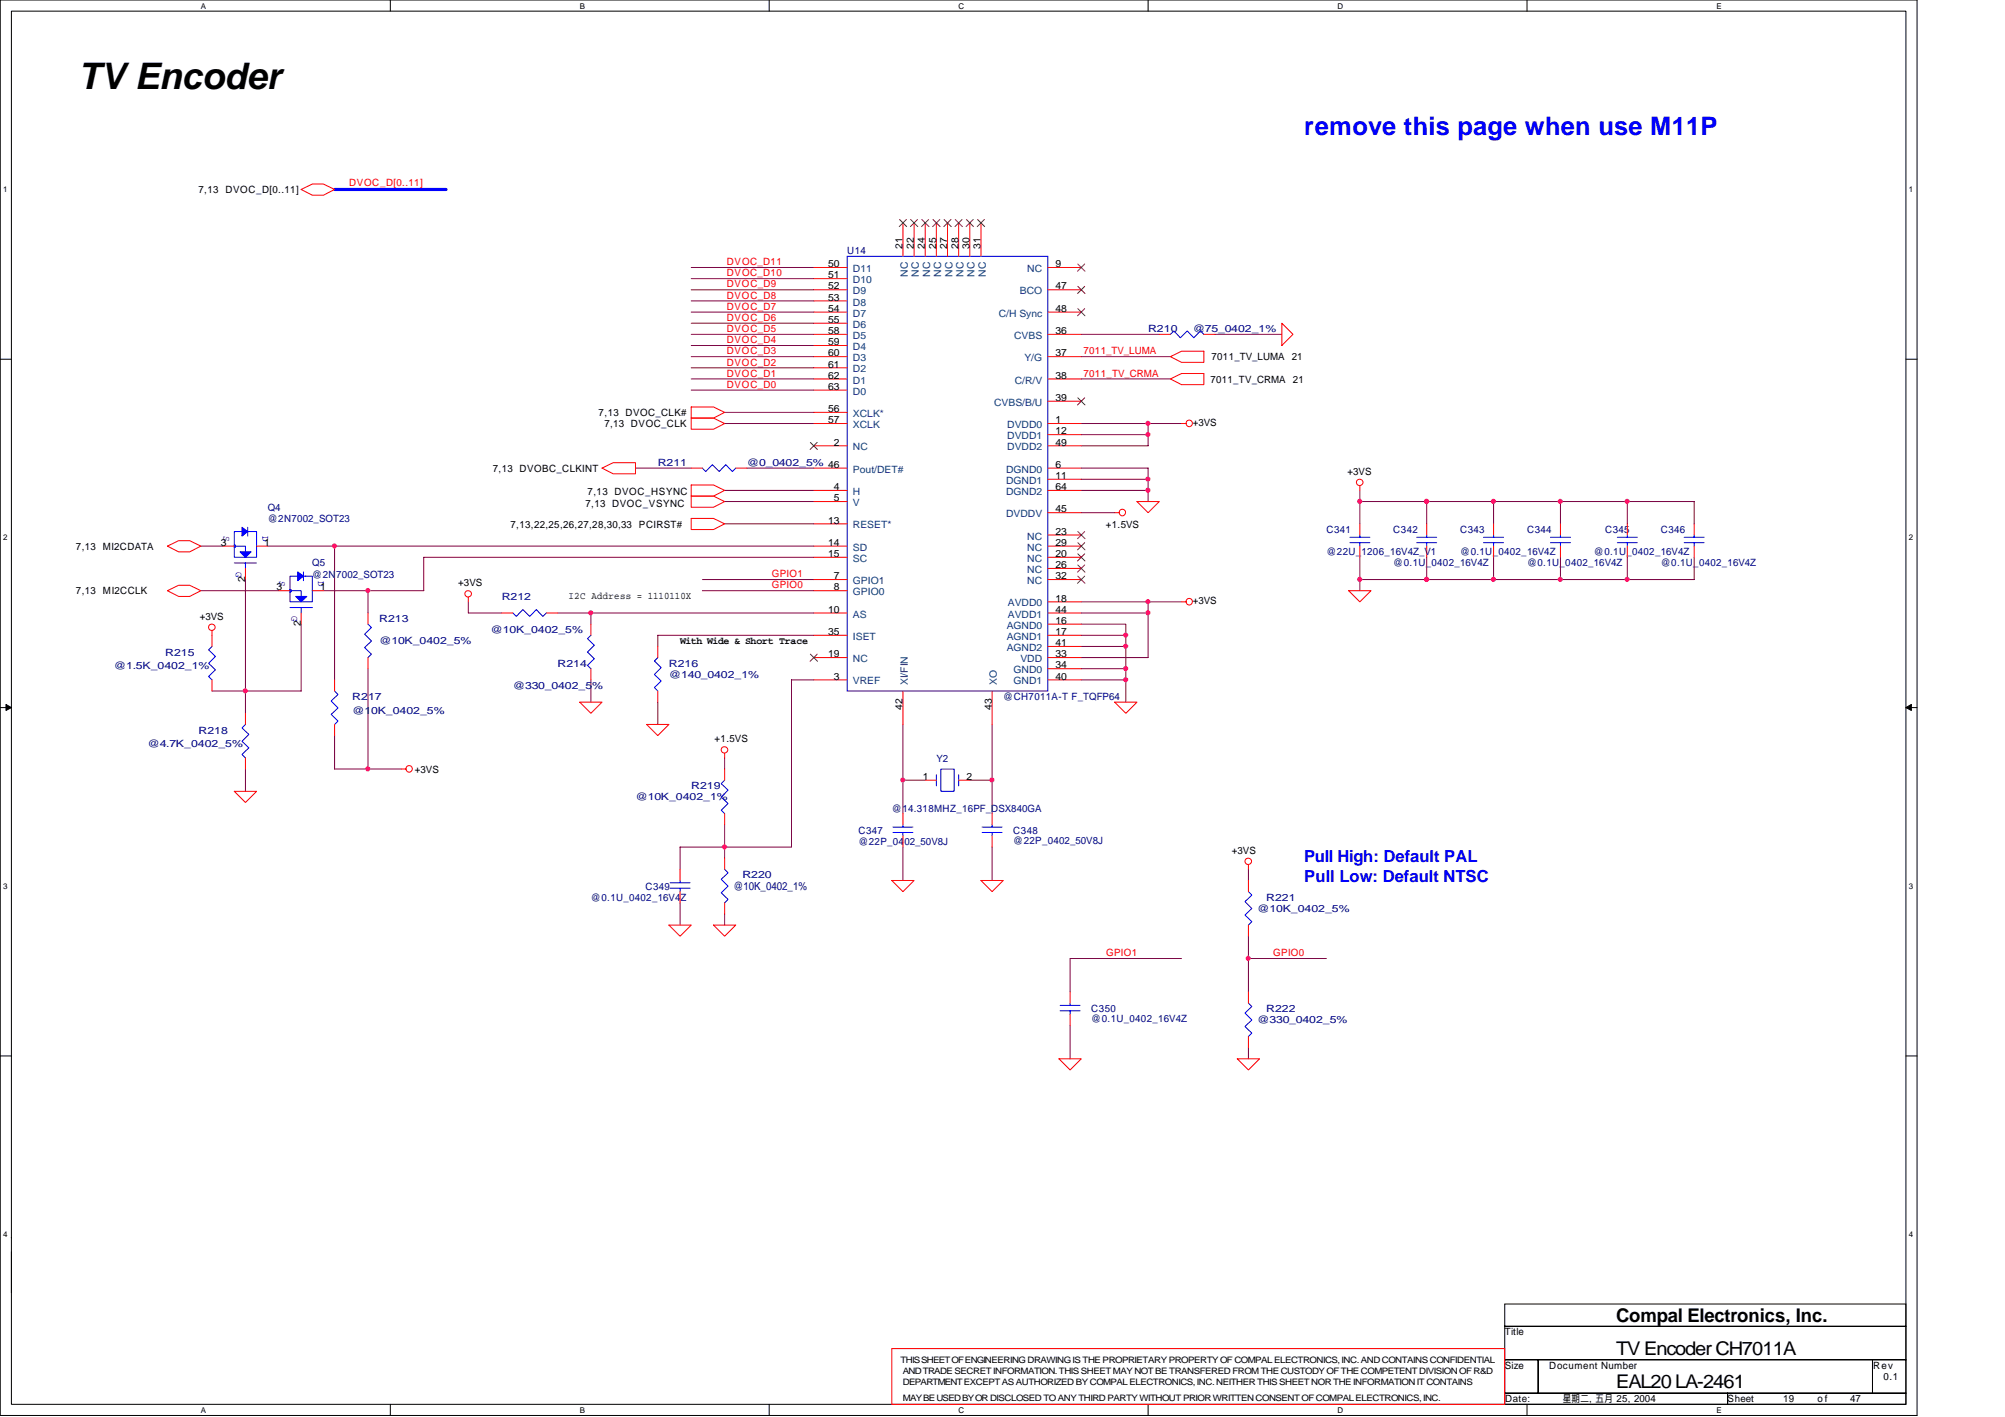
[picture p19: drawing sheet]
<svg xmlns="http://www.w3.org/2000/svg" width="297mm" height="210mm" viewBox="0 0 297 210" stroke-linecap="round" stroke-linejoin="round" font-family="sans-serif">
<defs><g id="words">
<text font-size="5.4" x="11.6" y="13.3">TV Encoder</text>
<text font-size="3.8" fill="#00f" x="193.2" y="20">remove this page when use M11P</text>
<g font-size="2.8">
<text x="239.4" y="195.8">Compal Electronics, Inc.</text>
<text x="239.4" y="200.7">TV Encoder CH7011A</text>
<text x="239.4" y="205.6">EAL20 LA-2461</text>
</g>
<g font-size="2.5" fill="#00f">
<text x="193.2" y="127.7">Pull High: Default PAL</text>
<text x="193.2" y="130.6">Pull Low: Default NTSC</text>
</g>
<text font-size="1.7" fill="#000080" x="108.7" y="131.9">@10K_0402_1%</text>
<g font-size="1.5">
<text x="29.4" y="28.6">7,13 DVOC_D[0..11]</text>
<text x="122.7" y="39.6">50</text>
<text x="122.7" y="41.2">51</text>
<text x="133.7" y="36.8" transform="rotate(-90 133.7 36.8)">21</text>
<text x="135.4" y="36.8" transform="rotate(-90 135.4 36.8)">22</text>
<text x="137" y="36.8" transform="rotate(-90 137 36.8)">24</text>
<text x="138.7" y="36.8" transform="rotate(-90 138.7 36.8)">25</text>
<text x="140.3" y="36.8" transform="rotate(-90 140.3 36.8)">27</text>
<text x="142" y="36.8" transform="rotate(-90 142 36.8)">28</text>
<text x="143.6" y="36.8" transform="rotate(-90 143.6 36.8)">30</text>
<text x="145.3" y="36.8" transform="rotate(-90 145.3 36.8)">31</text>
<text x="156.4" y="39.6">9</text>
<text x="122.7" y="42.9">52</text>
<text x="122.7" y="44.5">53</text>
<text x="122.7" y="46.2">54</text>
<text x="122.7" y="47.8">55</text>
<text x="156.4" y="46.2">48</text>
<text x="156.4" y="42.9">47</text>
<text x="122.7" y="49.5">58</text>
<text x="122.7" y="51.1">59</text>
<text x="122.7" y="52.8">60</text>
<text x="156.4" y="52.8">37</text>
<text x="156.4" y="49.5">36</text>
<text x="179.5" y="53.4">7011_TV_LUMA</text>
<text x="191.4" y="53.4">21</text>
<text x="122.7" y="54.4">61</text>
<text x="122.7" y="56.1">62</text>
<text x="122.7" y="57.7">63</text>
<text x="156.4" y="59.4">39</text>
<text x="156.4" y="56.1">38</text>
<text x="179.3" y="56.7">7011_TV_CRMA</text>
<text x="191.6" y="56.7">21</text>
<text x="88.7" y="61.6">7,13 DVOC_CLK#</text>
<text x="89.5" y="63.3">7,13 DVOC_CLK</text>
<text x="122.7" y="61">56</text>
<text x="122.7" y="62.7">57</text>
<text x="123.5" y="66">2</text>
<text x="156.4" y="62.7">1</text>
<text x="156.4" y="64.3">12</text>
<text x="156.4" y="66">49</text>
<text x="176.7" y="63.1">+3VS</text>
<text x="73" y="69.9">7,13 DVOBC_CLKINT</text>
<text x="156.4" y="69.3">6</text>
<text x="156.4" y="71">11</text>
<text x="199.6" y="70.4">+3VS</text>
<text x="86.7" y="75.1">7,13 DVOC_VSYNC</text>
<text x="87" y="73.3">7,13 DVOC_HSYNC</text>
<text x="122.7" y="77.6">13</text>
<text x="123.5" y="72.6">4</text>
<text x="123.5" y="74.3">5</text>
<text x="156.4" y="72.6">64</text>
<text x="156.4" y="75.9">45</text>
<text x="11.3" y="81.4">7,13 MI2CDATA</text>
<text x="32.7" y="80.9">3</text>
<text x="39.2" y="80.9">1</text>
<text x="75.6" y="78.1">7,13,22,25,26,27,28,30,33</text>
<text x="94.7" y="78.1">PCIRST#</text>
<text x="122.7" y="80.9">14</text>
<text x="122.7" y="82.5">15</text>
<text x="156.4" y="79.2">23</text>
<text x="156.4" y="80.9">29</text>
<text x="156.4" y="82.5">20</text>
<text x="163.8" y="78.3">+1.5VS</text>
<text x="11.3" y="88.1">7,13 MI2CCLK</text>
<text x="36.3" y="86.2" transform="rotate(-90 36.3 86.2)">2</text>
<text x="41" y="87.5">3</text>
<text x="47.4" y="87.5">1</text>
<text x="67.9" y="86.9">+3VS</text>
<text x="84.2" y="88.7">I2C Address = 1110110X</text>
<text x="123.5" y="85.8">7</text>
<text x="123.5" y="87.5">8</text>
<text x="156.4" y="84.2">26</text>
<text x="156.4" y="85.8">32</text>
<text x="156.4" y="89.1">18</text>
<text x="176.7" y="89.5">+3VS</text>
<text x="29.6" y="91.8">+3VS</text>
<text x="44.6" y="92.8" transform="rotate(-90 44.6 92.8)">2</text>
<text x="100.7" y="95.3">With Wide &amp; Short Trace</text>
<text x="122.7" y="90.8">10</text>
<text x="122.7" y="94.1">35</text>
<text x="156.4" y="90.8">44</text>
<text x="156.4" y="92.4">16</text>
<text x="156.4" y="94.1">17</text>
<text x="156.4" y="95.7">41</text>
<text x="122.7" y="97.4">19</text>
<text x="123.5" y="100.7">3</text>
<text x="156.4" y="99">34</text>
<text x="156.4" y="100.7">40</text>
<text x="156.4" y="97.4">33</text>
<text x="133.7" y="105.2" transform="rotate(-90 133.7 105.2)">42</text>
<text x="146.9" y="105.2" transform="rotate(-90 146.9 105.2)">43</text>
<text x="105.9" y="110">+1.5VS</text>
<text x="61.5" y="114.5">+3VS</text>
<text x="136.7" y="115.5">1</text>
<text x="143.2" y="115.5">2</text>
<text x="182.5" y="126.5">+3VS</text>
<text x="222.9" y="197.8">Title</text>
<text x="222.9" y="202.8">Size</text>
<text x="229.5" y="202.8">Document Number</text>
<text x="277.5" y="202.8">Rev</text>
<text x="223" y="207.7">Date:</text>
<text x="231.5" y="207.7">星期二 五月 25, 2004</text>
<text x="235.5" y="207.7">,</text>
<text x="255.9" y="207.7">Sheet</text>
<text x="264.2" y="207.7">19</text>
<text x="269.3" y="207.7">o f</text>
<text x="274.1" y="207.7">47</text>
<text x="279.1" y="204.4">0.1</text>
</g>
<g font-size="1.5" fill="#f00">
<text x="51.7" y="27.6">DVOC_D[0..11]</text>
<text x="107.7" y="39.3">DVOC_D11</text>
<text x="107.7" y="40.9">DVOC_D10</text>
<text x="107.7" y="47.5">DVOC_D6</text>
<text x="107.7" y="45.9">DVOC_D7</text>
<text x="107.7" y="42.6">DVOC_D9</text>
<text x="107.7" y="44.2">DVOC_D8</text>
<text x="107.7" y="52.5">DVOC_D3</text>
<text x="107.7" y="50.8">DVOC_D4</text>
<text x="107.7" y="49.2">DVOC_D5</text>
<text x="160.5" y="52.5">7011_TV_LUMA</text>
<text x="107.7" y="57.4">DVOC_D0</text>
<text x="107.7" y="55.8">DVOC_D1</text>
<text x="107.7" y="54.1">DVOC_D2</text>
<text x="160.5" y="55.8">7011_TV_CRMA</text>
<text x="114.3" y="85.5">GPIO1</text>
<text x="114.3" y="87.2">GPIO0</text>
<text x="163.9" y="141.6">GPIO1</text>
<text x="188.6" y="141.6">GPIO0</text>
</g>
<g font-size="1.5" fill="#000080">
<text x="125.5" y="37.7">U14</text>
<text x="170.1" y="49.2">R210</text>
<text x="176.7" y="49.2">@75_0402_1%</text>
<text x="97.4" y="69">R211</text>
<text x="110.7" y="69">@0_0402_5% 46</text>
<text x="39.7" y="75.6">Q4</text>
<text x="39.7" y="77.3">@2N7002_SOT23</text>
<text x="46.3" y="83.9">Q5</text>
<text x="196.5" y="79">C341</text>
<text x="196.5" y="82.3">@22U_1206_16V4Z_V1</text>
<text x="206.4" y="79">C342</text>
<text x="206.4" y="83.9">@0.1U_0402_16V4Z</text>
<text x="216.3" y="79">C343</text>
<text x="216.3" y="82.3">@0.1U_0402_16V4Z</text>
<text x="226.2" y="79">C344</text>
<text x="226.2" y="83.9">@0.1U_0402_16V4Z</text>
<text x="236.1" y="82.3">@0.1U_0402_16V4Z</text>
<text x="237.8" y="79">C345</text>
<text x="246" y="79">C346</text>
<text x="246" y="83.9">@0.1U_0402_16V4Z</text>
<text x="46.3" y="85.6">@2N7002_SOT23</text>
<text x="74.3" y="88.9">R212</text>
<text x="56.2" y="92.2">R213</text>
<text x="56.2" y="95.5">@10K_0402_5%</text>
<text x="72.7" y="93.8">@10K_0402_5%</text>
<text x="16.9" y="99.1">@1.5K_0402_1%</text>
<text x="24.5" y="97.1">R215</text>
<text x="82.6" y="98.8">R214</text>
<text x="99.1" y="98.8">R216</text>
<text x="99.1" y="100.4">@140_0402_1%</text>
<text x="52.2" y="103.7">R217</text>
<text x="52.2" y="105.7">@10K_0402_5%</text>
<text x="76" y="102.1">@330_0402_5%</text>
<text x="148.6" y="103.7">@CH7011A-T F_TQFP64</text>
<text x="21.8" y="110.7">@4.7K_0402_5%</text>
<text x="29.4" y="108.7">R218</text>
<text x="138.7" y="112.8">Y2</text>
<text x="94.1" y="118.6">@10K_0402_1%</text>
<text x="102.4" y="116.9">R219</text>
<text x="127.2" y="123.5">C347</text>
<text x="127.2" y="125.2">@22P_0402_50V8J</text>
<text x="132.1" y="120.2">@14.318MHZ_16PF_DSX840GA</text>
<text x="150.1" y="123.5">C348</text>
<text x="150.1" y="125">@22P_0402_50V8J</text>
<text x="95.6" y="131.8">C349</text>
<text x="110" y="130.1">R220</text>
<text x="87.5" y="133.4">@0.1U_0402_16V4Z</text>
<text x="186.3" y="135.1">@10K_0402_5%</text>
<text x="187.6" y="133.4">R221</text>
<text x="161.7" y="149.9">C350</text>
<text x="187.6" y="149.9">R222</text>
<text x="161.7" y="151.4">@0.1U_0402_16V4Z</text>
<text x="186.3" y="151.6">@330_0402_5%</text>
</g>
<g font-size="1.5" fill="#004080">
<text x="126.4" y="40.3">D11</text>
<text x="126.4" y="42">D10</text>
<text x="134.5" y="41" transform="rotate(-90 134.5 41)">NC</text>
<text x="136.1" y="41" transform="rotate(-90 136.1 41)">NC</text>
<text x="137.8" y="41" transform="rotate(-90 137.8 41)">NC</text>
<text x="139.4" y="41" transform="rotate(-90 139.4 41)">NC</text>
<text x="141.1" y="41" transform="rotate(-90 141.1 41)">NC</text>
<text x="142.7" y="41" transform="rotate(-90 142.7 41)">NC</text>
<text x="144.4" y="41" transform="rotate(-90 144.4 41)">NC</text>
<text x="146" y="41" transform="rotate(-90 146 41)">NC</text>
<text x="152.2" y="40.3">NC</text>
<text x="126.4" y="43.6">D9</text>
<text x="126.4" y="45.3">D8</text>
<text x="126.4" y="46.9">D7</text>
<text x="148" y="46.9">C/H Sync</text>
<text x="151.1" y="43.6">BCO</text>
<text x="126.4" y="48.6">D6</text>
<text x="126.4" y="50.2">D5</text>
<text x="126.4" y="51.9">D4</text>
<text x="126.4" y="53.5">D3</text>
<text x="150.2" y="50.2">CVBS</text>
<text x="151.8" y="53.5">Y/G</text>
<text x="126.4" y="55.2">D2</text>
<text x="126.4" y="56.8">D1</text>
<text x="126.4" y="58.5">D0</text>
<text x="150.3" y="56.8">C/R/V</text>
<text x="126.4" y="61.8">XCLK*</text>
<text x="126.4" y="63.4">XCLK</text>
<text x="147.3" y="60.1">CVBS/B/U</text>
<text x="149.2" y="63.4">DVDD0</text>
<text x="149.2" y="65.1">DVDD1</text>
<text x="126.4" y="66.7">NC</text>
<text x="126.4" y="70">Pout/DET#</text>
<text x="149.1" y="70">DGND0</text>
<text x="149.1" y="71.7">DGND1</text>
<text x="149.2" y="66.7">DVDD2</text>
<text x="126.4" y="73.3">H</text>
<text x="126.4" y="75">V</text>
<text x="149.1" y="73.3">DGND2</text>
<text x="149.1" y="76.6">DVDDV</text>
<text x="126.4" y="78.3">RESET*</text>
<text x="126.4" y="81.6">SD</text>
<text x="126.4" y="83.2">SC</text>
<text x="152.2" y="79.9">NC</text>
<text x="152.2" y="81.6">NC</text>
<text x="152.2" y="83.2">NC</text>
<text x="126.4" y="86.5">GPIO1</text>
<text x="126.4" y="88.2">GPIO0</text>
<text x="149.3" y="89.8">AVDD0</text>
<text x="152.2" y="84.9">NC</text>
<text x="152.2" y="86.5">NC</text>
<text x="126.4" y="91.5">AS</text>
<text x="126.4" y="94.8">ISET</text>
<text x="149.1" y="93.1">AGND0</text>
<text x="149.1" y="94.8">AGND1</text>
<text x="149.3" y="91.5">AVDD1</text>
<text x="126.4" y="98.1">NC</text>
<text x="126.4" y="101.4">VREF</text>
<text x="134.5" y="101.5" transform="rotate(-90 134.5 101.5)">XI/FIN</text>
<text x="147.7" y="101.5" transform="rotate(-90 147.7 101.5)">XO</text>
<text x="149.1" y="96.4">AGND2</text>
<text x="150.2" y="99.7">GND0</text>
<text x="150.2" y="101.4">GND1</text>
<text x="151.2" y="98.1">VDD</text>
</g>
<g font-size="1.5" fill="#00f">
<text x="33.1" y="79.4" transform="rotate(90 33.1 79.4)">S</text>
<text x="38.9" y="79.4" transform="rotate(90 38.9 79.4)">D</text>
<text x="34.9" y="84.7" transform="rotate(90 34.9 84.7)">G</text>
<text x="41.4" y="86" transform="rotate(90 41.4 86)">S</text>
<text x="47.2" y="86" transform="rotate(90 47.2 86)">D</text>
<text x="43.2" y="91.3" transform="rotate(90 43.2 91.3)">G</text>
</g>
<g font-size="1.3">
<text x="133.4" y="201.9">THIS SHEET OF ENGINEERING DRAWING IS THE PROPRIETARY PROPERTY OF COMPAL ELECTRONICS, INC. AND CONTAINS CONFIDENTIAL</text>
<text x="133.8" y="203.6">AND TRADE SECRET INFORMATION. THIS SHEET MAY NOT BE TRANSFERED FROM THE CUSTODY OF THE COMPETENT DIVISION OF R&amp;D</text>
<text x="133.8" y="205.2">DEPARTMENT EXCEPT AS AUTHORIZED BY COMPAL ELECTRONICS, INC. NEITHER THIS SHEET NOR THE INFORMATION IT CONTAINS</text>
<text x="133.8" y="207.6">MAY BE USED BY OR DISCLOSED TO ANY THIRD PARTY WITHOUT PRIOR WRITTEN CONSENT OF COMPAL ELECTRONICS, INC.</text>
</g>
<g font-size="1.2">
<text x="29.8" y="1.3">A</text>
<text x="85.9" y="1.3">B</text>
<text x="142" y="1.3">C</text>
<text x="198.2" y="1.3">D</text>
<text x="254.3" y="1.3">E</text>
<text x=".5" y="28.5">1</text>
<text x="282.8" y="28.5">1</text>
<text x=".5" y="80.1">2</text>
<text x="282.8" y="80.1">2</text>
<text x=".5" y="131.7">3</text>
<text x="282.8" y="131.7">3</text>
<text x=".5" y="183.3">4</text>
<text x="282.8" y="183.3">4</text>
<text x="29.8" y="209.3">A</text>
<text x="85.9" y="209.3">B</text>
<text x="142" y="209.3">C</text>
<text x="198.2" y="209.3">D</text>
<text x="254.3" y="209.3">E</text>
</g>
</g></defs>
<path d="M0 0h284v209.7h-284zM1.7 1.7h280.7v206.3h-280.7z" fill="none" stroke="#000" stroke-width=".15"/>
<g fill="#fff">
<path d="M29.8 .2h.7v1.3h-.7z"/>
<path d="M29.8 208.2h.7v1.3h-.7z"/>
</g>
<path d="M57.8 0v1.7M57.8 208v1.7" fill="none" stroke="#000" stroke-width=".15"/>
<g fill="#fff">
<path d="M85.9 .2h.7v1.3h-.7z"/>
<path d="M85.9 208.2h.7v1.3h-.7z"/>
</g>
<path d="M114 0v1.7M114 208v1.7" fill="none" stroke="#000" stroke-width=".15"/>
<g fill="#fff">
<path d="M142 .2h.8v1.3h-.8z"/>
<path d="M142 208.2h.8v1.3h-.8z"/>
</g>
<path d="M170.1 0v1.7M170.1 208v1.7" fill="none" stroke="#000" stroke-width=".15"/>
<g fill="#fff">
<path d="M198.2 .2h.8v1.3h-.8z"/>
<path d="M198.2 208.2h.8v1.3h-.8z"/>
</g>
<path d="M226.2 0v1.7M226.2 208v1.7" fill="none" stroke="#000" stroke-width=".15"/>
<g fill="#fff">
<path d="M254.3 .2h.7v1.3h-.7z"/>
<path d="M254.3 208.2h.7v1.3h-.7z"/>
<path d="M.5 27.4h.6v1.3h-.6z"/>
<path d="M282.8 27.4h.6v1.3h-.6z"/>
<path d="M.5 79h.6v1.3h-.6z"/>
<path d="M282.8 79h.6v1.3h-.6z"/>
</g>
<path d="M0 53.2h1.7M282.4 53.2h1.6" fill="none" stroke="#000" stroke-width=".15"/>
<g fill="#fff">
<path d="M.5 130.6h.6v1.3h-.6z"/>
<path d="M282.8 130.6h.6v1.3h-.6z"/>
</g>
<path d="M0 104.8h1.7M282.4 104.8h1.6" fill="none" stroke="#000" stroke-width=".15"/>
<path d="M.9 104.4l.8 .4-.8 .4zM282.4 104.8l.8-.4v.8z" fill="#000" stroke="#000" stroke-width=".15"/>
<g fill="#fff">
<path d="M.5 182.2h.6v1.3h-.6z"/>
<path d="M282.8 182.2h.6v1.3h-.6z"/>
</g>
<path d="M0 156.4h1.7M282.4 156.4h1.6M222.9 193.2h59.5v3.3h-59.5zM222.9 196.5h59.5v4.9h-59.5zM222.9 201.4h5v5h-5zM222.9 206.4h33v1.6h-33zM227.9 201.4h49.5v5h-49.5zM255.9 206.4h26.5v1.6h-26.5zM277.4 201.4h5v5h-5z" fill="none" stroke="#000" stroke-width=".15"/>
<g fill="none" stroke="#800040" stroke-width=".15">
<path d="M102.4 39.6h18.2M102.4 57.8h18.2M102.4 56.1h18.2M102.4 54.5h18.2M102.4 52.8h18.2M102.4 51.2h18.2M102.4 49.5h18.2M102.4 47.9h18.2M102.4 46.2h18.2M102.4 41.3h18.2M102.4 42.9h18.2M102.4 44.6h18.2"/>
<path d="M160.2 56.1h13.2M160.2 52.8h13.2M160.2 49.5h11.5M180 49.5h9.9M94.1 69.3h8.3M107.4 62.7h13.2M107.4 61.1h13.2M107.4 72.6h13.2M107.4 74.3h13.2M107.4 77.6h13.2M110.7 69.3h9.9M160.2 62.7h14.8"/>
<path d="M160.2 75.9h4.9M160.2 69.3h9.9v5M160.2 72.6h9.9M160.2 71h9.9M160.2 64.4h9.9M170.1 62.7v3.3h-9.9M201.5 72.6v1.7h9.9M201.5 74.3v3.3M211.4 74.3h39.6v3.3M211.4 74.3v3.3M221.3 74.3v3.3M231.2 74.3v3.3"/>
<path d="M241.1 74.3v3.3M29.8 87.5h11.5M29.8 80.9h3.3M36.4 85.9v19.8M39.7 80.9h80.9M44.6 92.5v9.9h-13.2M49.6 80.9v19.8M54.5 99.1v14.8h5M54.5 87.5v3.3M69.4 89.2v1.6h4.9M82.6 90.8h38M87.5 90.8v1.7"/>
<path d="M104.1 85.9h16.5M104.1 87.5h16.5M120.6 94.1h-23.2v1.7M120.6 82.5h-57.8v5h-14.9M160.2 92.5h6.6v1.6M160.2 99.1h6.6v4.9M160.2 95.8h6.6M160.2 94.1h6.6M160.2 90.8h9.9M160.2 89.2h14.8M166.8 94.1v5M170.1 89.2v8.2h-9.9"/>
<path d="M201.5 82.5v3.4h9.9M201.5 85.9v1.6M211.4 82.5v3.4M221.3 82.5v3.4M231.2 82.5v3.4M241.1 82.5v3.4M251 82.5v3.4h-39.6M36.4 113.9v3.3M49.6 109v4.9h4.9M87.5 100.7v3.3M97.4 104v3.3M107.4 112.3v1.6"/>
<path d="M120.6 100.7h-3.3v24.8h-9.9v-3.3M133.8 115.6h3.3M133.8 107.3v13.2M143.7 115.6h3.3M147 107.3v13.2M160.2 100.7h6.6M100.8 133.7v3.3M107.4 127.1v-1.6h-6.6v3.3M107.4 135.4v1.6M133.8 125.5v4.9M147 125.5v4.9M185 128.8v1.6"/>
<path d="M185 138.7v8.2M158.5 151.9v4.9M175 142h-16.5v4.9M185 142h11.5M185 155.2v1.6"/>
</g>
<path d="M49.6 28.1h16.5" fill="none" stroke="#00f" stroke-width=".47"/>
<g fill="none" stroke="#f00" stroke-width=".15">
<path d="M44.6 28.1l1.7-.8h1.6l1.7 .8-1.7 .8h-1.6zM120.6 39.6h4.9M133.8 33v5M135.4 33v5M137.1 33v5M138.7 33v5M140.4 33v5M142 33v5M143.7 33v5M145.3 33v5M155.2 39.6h5M120.6 41.3h4.9"/>
<path d="M120.6 42.9h4.9M120.6 44.6h4.9M120.6 46.2h4.9M120.6 47.9h4.9M120.6 49.5h4.9M120.6 51.2h4.9M120.6 52.8h4.9M120.6 54.5h4.9M120.6 56.1h4.9M120.6 57.8h4.9M155.2 42.9h5M155.2 46.2h5"/>
<path d="M155.2 49.5h5M155.2 52.8h5M155.2 56.1h5M155.2 59.4h5M171.7 49.5h1.7M173.4 52.8l1.6-.8h3.3v1.7h-3.3zM173.4 56.1l1.6-.8h3.3v1.7h-3.3zM178.3 49.5h1.7M189.9 47.9l1.7 1.6-1.7 1.7zM89.2 69.3l1.6-.8h3.3v1.7h-3.3zM102.4 60.3h3.3l1.7 .8-1.7 .8h-3.3zM102.4 71.8h3.3l1.7 .8-1.7 .9h-3.3z"/>
<path d="M102.4 73.5h3.3l1.7 .8-1.7 .8h-3.3zM102.4 76.8h3.3l1.7 .8-1.7 .8h-3.3zM102.4 61.9h3.3l1.7 .8-1.7 .9h-3.3zM102.4 69.3h1.7M109 69.3h1.7M120.6 62.7h4.9M120.6 61.1h4.9M120.6 66h4.9M120.6 72.6h4.9M120.6 74.3h4.9M120.6 77.6h4.9M120.6 69.3h4.9"/>
<path d="M155.2 62.7h5M155.2 75.9h5M155.2 66h5M155.2 72.6h5M155.2 69.3h5M155.2 64.4h5M155.2 71h5M155.2 79.2h5M165.1 75.9h.7M168.4 74.3h3.3l-1.6 1.6zM175 62.7h.7M201.5 72v.6"/>
<path d="M201.5 77.6v1.6M211.4 77.6v1.6M221.3 77.6v1.6M231.2 77.6v1.6M241.1 77.6v1.6M251 77.6v1.6M24.8 80.9l1.7-.8h1.6l1.7 .8-1.7 .8h-1.6zM24.8 87.5l1.7-.8h1.6l1.7 .8-1.7 .8h-1.6zM31.4 93.4v2.4M33.1 80.9h1.6M36.4 84.2v1.7M38 80.9h1.7"/>
<path d="M41.3 87.5h1.7M44.6 90.8v1.7M46.3 87.5h1.6M54.5 90.8v1.7M54.5 97.4v1.7M69.4 88.5v.7M74.3 90.8h1.7M80.9 90.8h1.7M87.5 92.5v1.6M87.5 99.1v1.6M97.4 95.8v1.6M120.6 80.9h4.9"/>
<path d="M120.6 82.5h4.9M120.6 85.9h4.9M120.6 87.5h4.9M120.6 90.8h4.9M120.6 94.1h4.9M120.6 97.4h4.9M155.2 89.2h5M155.2 80.9h5M155.2 82.5h5M155.2 85.9h5M155.2 90.8h5M155.2 94.1h5"/>
<path d="M155.2 97.4h5M155.2 92.5h5M155.2 95.8h5M155.2 84.2h5M155.2 99.1h5M175 89.2h.7M199.8 87.5h3.3l-1.6 1.7zM201.5 80.9v1.6M211.4 80.9v1.6M221.3 80.9v1.6M231.2 80.9v1.6M241.1 80.9v1.6"/>
<path d="M251 80.9v1.6M31.4 100.7v1.7M34.7 117.2h3.3l-1.6 1.7zM36.4 105.7v1.6M36.4 112.3v1.6M49.6 100.7v1.7M49.6 107.3v1.7M59.5 113.9h.7M85.9 104h3.3l-1.7 1.7zM95.8 107.3h3.3l-1.7 1.7zM97.4 102.4v1.6M107.4 111.6v.7"/>
<path d="M107.4 113.9v1.7M120.6 100.7h4.9M133.8 102.4v4.9M137.1 115.6h1.6M142 115.6h1.7M147 102.4v4.9M155.2 100.7h5M165.1 104h3.3l-1.6 1.7zM99.1 137h3.3l-1.6 1.7zM100.8 128.8v1.6M100.8 132.1v1.6M105.7 137h3.3l-1.6 1.7z"/>
<path d="M107.4 120.5v1.7M107.4 127.1v1.7M107.4 133.7v1.7M132.1 130.4h3.3l-1.6 1.7zM133.8 120.5v1.7M133.8 123.8v1.7M145.3 130.4h3.3l-1.6 1.7zM147 120.5v1.7M147 123.8v1.7M185 128.1v.7M185 130.4v1.7M185 137v1.7"/>
<path d="M156.9 156.8h3.3l-1.7 1.7zM158.5 146.9v1.7M158.5 150.2v1.7M183.3 156.8h3.3l-1.6 1.7zM185 146.9v1.7M185 153.5v1.7M132.1 199.8h90.8v8.2h-90.8z"/>
<circle cx="166.3" cy="75.9" r=".48"/>
<circle cx="176.2" cy="62.7" r=".48"/>
<circle cx="201.4" cy="71.5" r=".48"/>
<circle cx="31.4" cy="92.9" r=".48"/>
<circle cx="69.4" cy="88" r=".48"/>
<circle cx="176.2" cy="89.1" r=".48"/>
<circle cx="60.6" cy="113.9" r=".48"/>
<circle cx="107.3" cy="111.1" r=".48"/>
<circle cx="184.9" cy="127.6" r=".48"/>
</g>
<path d="M1.7 191.5v-8.2" fill="none" stroke="#000" stroke-width=".15" stroke-dasharray="6.1 2"/>
<g fill="#00f" stroke="#00f" stroke-width=".15">
<path d="M35.6 81.7h1.6l-.8 .8z" fill-rule="evenodd"/>
<path d="M35.9 78.1l.8 .6-.8 .7z" fill-rule="evenodd"/>
<path d="M43.8 88.3h1.7l-.9 .9z" fill-rule="evenodd"/>
<path d="M44.1 84.7l.9 .6-.9 .7z" fill-rule="evenodd"/>
</g>
<g fill="none" stroke="#00f" stroke-width=".15">
<path d="M125.5 38h29.7v64.4h-29.7zM173.4 49.5l.5-.5 1 1 1-1 1 1 .9-1 .5 .5M35.9 78.7h-1.2v2.2v-.2h.2v.4h-.2M36.7 78.7h1.3v3.8h-3.3v-1.6h1.7v.8M36.7 78.1v1.3M104.1 69.3l.5 .5 .9-1 1 1 1-1 1 1 .5-.5M200 79.6h2.9M201.5 79.2v.4M209.9 79.6h2.9M211.4 79.2v.4M219.8 79.6h3M221.3 79.2v.4"/>
<path d="M229.7 79.6h3M231.2 79.2v.4M239.6 79.6h3M241.1 79.2v.4M249.5 79.6h3M251 79.2v.4M31.4 95.8l-.5 .5 1 .9-1 1.1 1 .9-1 1 .5 .5M34.7 83.4h3.3M36.4 83.4v.8M43 90h3.3M44.1 85.3h-1.1v2.2v-.2h.1v.4h-.1M44.6 90v.8"/>
<path d="M45 85.3h1.3v3.9h-3.3v-1.7h1.6v.8M45 84.7v1.3M54.5 92.5l.5 .5-1 .9 1 1.1-1 .9 1 1-.5 .5M76 90.8l.5 .5 1-1 1 1 1-1 .9 1 .5-.5M87.5 94.1l-.5 .5 1.1 1-1.1 1 1.1 1-1.1 1 .5 .5M97.4 97.4l-.5 .5 1.1 1-1.1 1 1.1 1-1.1 1 .5 .5M200 80.4h2.9M201.5 80.4v.5M209.9 80.4h2.9M211.4 80.4v.5M219.8 80.4h3M221.3 80.4v.5"/>
<path d="M229.7 80.4h3M231.2 80.4v.5M239.6 80.4h3M241.1 80.4v.5M249.5 80.4h3M251 80.4v.5M36.4 107.3l-.5 .5 1 1-1 1 1 1-1 1 .5 .5M49.6 102.4l.5 .5-1 .9 1 1.1-1 .9 1 1-.5 .5M107.4 115.6l-.6 .5 1.1 1-1.1 1 1.1 .9-1.1 1 .6 .5M138.7 114.8v1.6M139.4 113.9h1.9v3.3h-1.9zM142 114.8v1.6"/>
<path d="M99.3 131.6h2.9M99.3 130.8h2.9M100.8 130.4v.4M100.8 131.6v.5M107.4 128.8l.5 .5-1.1 1 1.1 1-1.1 .9 1.1 1-.5 .5M132.3 123.3h3M132.3 122.5h3M133.8 122.2v.3M133.8 123.3v.5M145.5 123.3h3M145.5 122.5h3M147 122.2v.3"/>
<path d="M147 123.3v.5M185 132.1l.5 .5-1.1 1 1.1 1-1.1 1 1.1 .9-.5 .5M157.1 149.7h2.9M157.1 148.9h2.9M158.5 148.6v.3M158.5 149.7v.5M185 148.6l.5 .5-1.1 1 1.1 1-1.1 1 1.1 .9-.5 .5"/>
</g>
<g fill="none" stroke="#804000" stroke-width=".15">
<path d="M133.3 32.5l1 1.1M134.3 32.5l-1.1 1.1M134.9 32.5l1.1 1.1M135.9 32.5l-1 1.1M136.6 32.5l1 1.1M137.6 32.5l-1.1 1.1M138.2 32.5l1.1 1.1M139.2 32.5l-1 1.1M139.9 32.5l1 1.1M140.9 32.5l-1.1 1.1M141.5 32.5l1.1 1.1M142.5 32.5l-1 1.1"/>
<path d="M143.2 32.5l1 1.1M144.2 32.5l-1.1 1.1M144.8 32.5l1.1 1.1M145.8 32.5l-1 1.1M159.7 39.1l1 1.1M160.7 39.1l-1.1 1.1M159.7 45.7l1 1.1M159.7 42.4l1 1.1M159.7 58.9l1 1.1M160.7 45.7l-1.1 1.1M160.7 42.4l-1.1 1.1M160.7 58.9l-1.1 1.1"/>
<path d="M120.1 65.5l1 1.1M121.1 65.5l-1.1 1.1M159.7 78.7l1 1.1M160.7 78.7l-1.1 1.1M120.1 96.9l1 1.1M121.1 96.9l-1.1 1.1M159.7 80.4l1 1M159.7 82l1 1.1M159.7 83.7l1 1.1M159.7 85.3l1 1.1M160.7 80.4l-1.1 1M160.7 82l-1.1 1.1"/>
<path d="M160.7 83.7l-1.1 1.1M160.7 85.3l-1.1 1.1"/>
</g>
<g fill="#f0f" stroke="#f0f" stroke-width=".15">
<circle cx="184.9" cy="142" r=".32"/>
<circle cx="133.7" cy="115.5" r=".32"/>
<circle cx="147" cy="115.5" r=".32"/>
<circle cx="107.3" cy="125.4" r=".32"/>
<circle cx="166.8" cy="94.1" r=".32"/>
<circle cx="166.8" cy="99" r=".32"/>
<circle cx="166.8" cy="95.7" r=".32"/>
<circle cx="170.1" cy="90.8" r=".32"/>
<circle cx="170.1" cy="89.1" r=".32"/>
<circle cx="170.1" cy="72.6" r=".32"/>
<circle cx="170.1" cy="64.4" r=".32"/>
<circle cx="170.1" cy="62.7" r=".32"/>
<circle cx="87.5" cy="90.8" r=".32"/>
<circle cx="54.5" cy="87.5" r=".32"/>
<circle cx="49.5" cy="80.9" r=".32"/>
<circle cx="36.3" cy="102.3" r=".32"/>
<circle cx="54.5" cy="113.9" r=".32"/>
<circle cx="166.8" cy="100.7" r=".32"/>
<circle cx="211.3" cy="85.8" r=".32"/>
<circle cx="201.4" cy="85.8" r=".32"/>
<circle cx="241.1" cy="85.8" r=".32"/>
<circle cx="221.2" cy="85.8" r=".32"/>
<circle cx="211.3" cy="74.3" r=".32"/>
<circle cx="201.4" cy="74.3" r=".32"/>
<circle cx="221.2" cy="74.3" r=".32"/>
<circle cx="241.1" cy="74.3" r=".32"/>
<circle cx="231.2" cy="74.3" r=".32"/>
<circle cx="231.2" cy="85.8" r=".32"/>
<circle cx="170.1" cy="71" r=".32"/>
</g>
<use href="#words"/>
</svg>
